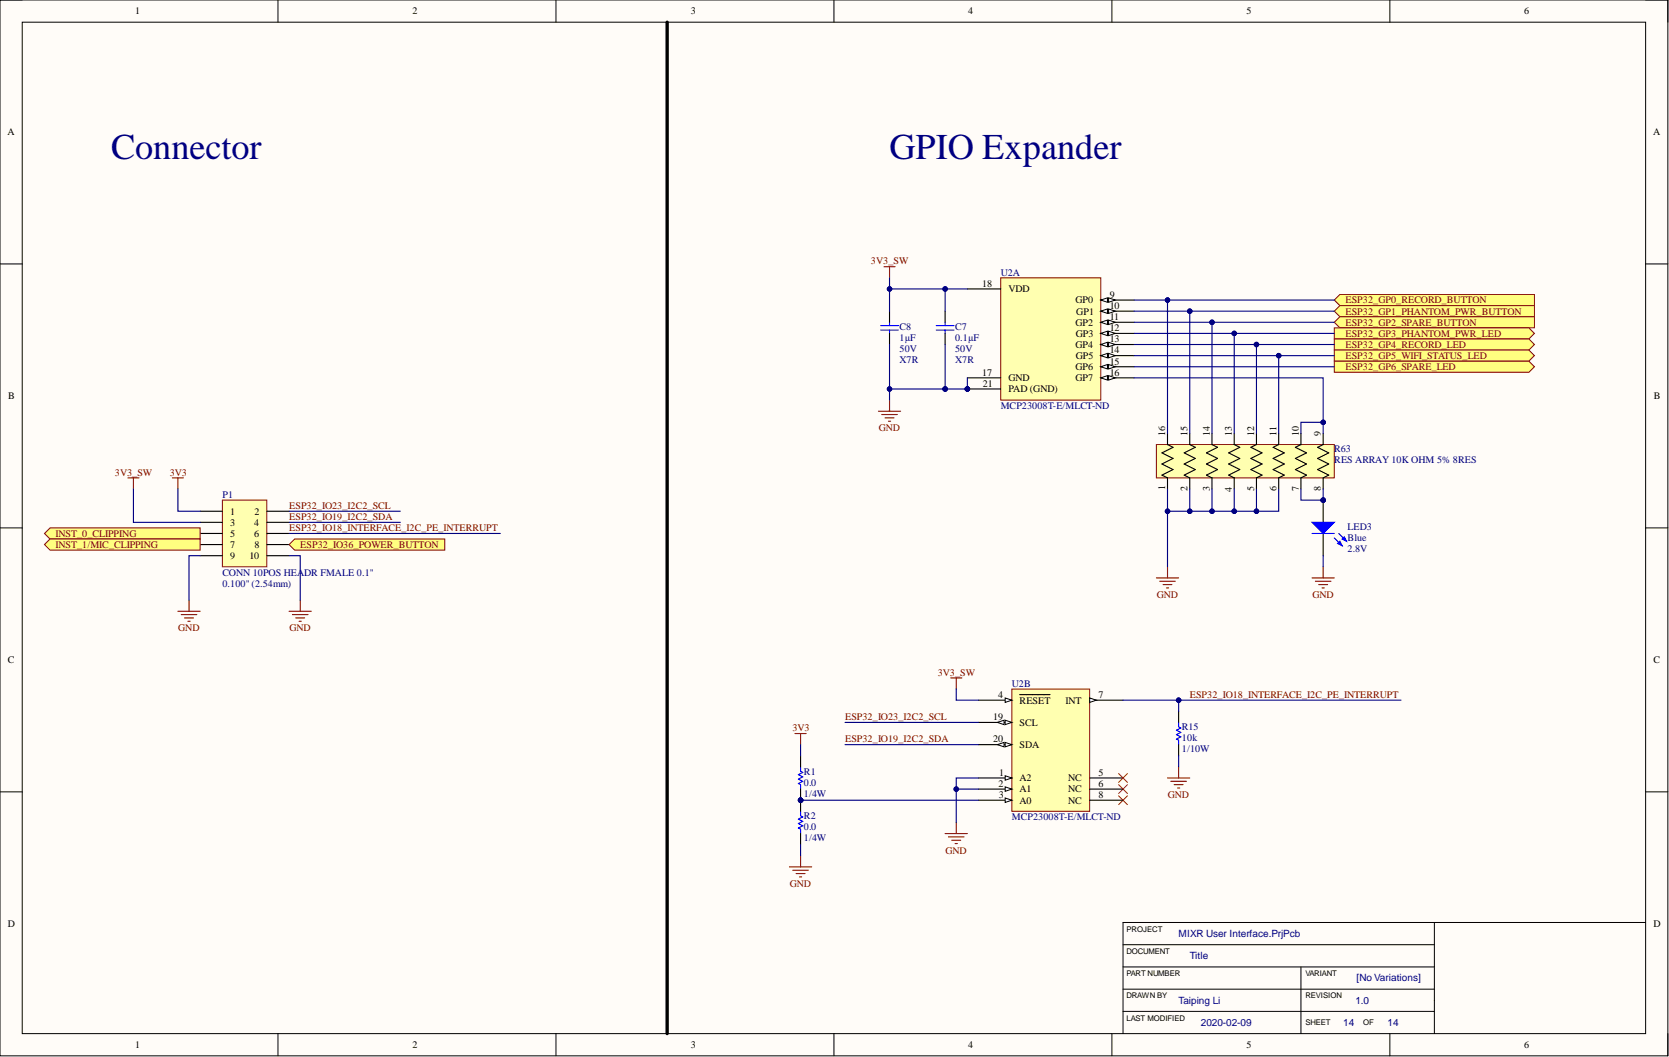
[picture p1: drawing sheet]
<svg xmlns="http://www.w3.org/2000/svg" width="381mm" height="241mm" viewBox="0 0 381 241" stroke-linecap="round" stroke-linejoin="round" font-family="sans-serif">
<defs><g id="words">
<g font-size="8.3" fill="#000080">
<text x="25.4" y="36.3">Connector</text>
<text x="203.1" y="36.3">GPIO Expander</text>
</g>
<g font-size="2.3">
<text x="30.9" y="3.3">1</text>
<text x="94.2" y="3.3">2</text>
<text x="157.7" y="3.3">3</text>
<text x="221" y="3.3">4</text>
<text x="284.5" y="3.3">5</text>
<text x="347.9" y="3.3">6</text>
<text x="1.7" y="30.9">A</text>
<text x="377.4" y="30.9">A</text>
<text x="224.2" y="65.5">18</text>
<text x="230.2" y="66.7">VDD</text>
<text x="245.5" y="69.3">GP0</text>
<text x="245.7" y="71.8">GP1</text>
<text x="253.3" y="70.5">10</text>
<text x="253.3" y="68">9</text>
<text x="245.5" y="74.3">GP2</text>
<text x="245.6" y="76.9">GP3</text>
<text x="253.3" y="75.6">12</text>
<text x="253.3" y="73.1">11</text>
<text x="245.5" y="79.4">GP4</text>
<text x="245.6" y="81.9">GP5</text>
<text x="253.3" y="83.2">15</text>
<text x="253.3" y="80.7">14</text>
<text x="253.3" y="78.1">13</text>
<text x="224.2" y="85.8">17</text>
<text x="224.4" y="88.3">21</text>
<text x="230.2" y="87">GND</text>
<text x="230.2" y="89.6">PAD (GND)</text>
<text x="245.5" y="87">GP7</text>
<text x="245.5" y="84.5">GP6</text>
<text x="253.3" y="85.8">16</text>
<text x="1.9" y="91.2">B</text>
<text x="377.5" y="91.2">B</text>
<text x="266" y="99.5" transform="rotate(-90 266 99.5)">16</text>
<text x="271.1" y="99.5" transform="rotate(-90 271.1 99.5)">15</text>
<text x="276.2" y="99.5" transform="rotate(-90 276.2 99.5)">14</text>
<text x="281.2" y="99.5" transform="rotate(-90 281.2 99.5)">13</text>
<text x="286.3" y="99.5" transform="rotate(-90 286.3 99.5)">12</text>
<text x="291.4" y="99.5" transform="rotate(-90 291.4 99.5)">11</text>
<text x="296.5" y="99.5" transform="rotate(-90 296.5 99.5)">10</text>
<text x="301.5" y="99.5" transform="rotate(-90 301.5 99.5)">9</text>
<text x="266" y="112" transform="rotate(-90 266 112)">1</text>
<text x="271.1" y="112.1" transform="rotate(-90 271.1 112.1)">2</text>
<text x="276.2" y="112.1" transform="rotate(-90 276.2 112.1)">3</text>
<text x="281.2" y="112.2" transform="rotate(-90 281.2 112.2)">4</text>
<text x="286.3" y="112.1" transform="rotate(-90 286.3 112.1)">5</text>
<text x="291.4" y="112.1" transform="rotate(-90 291.4 112.1)">6</text>
<text x="296.5" y="112.1" transform="rotate(-90 296.5 112.1)">7</text>
<text x="301.5" y="112.1" transform="rotate(-90 301.5 112.1)">8</text>
<text x="52.5" y="117.5">1</text>
<text x="58.1" y="117.5">2</text>
<text x="52.5" y="120">3</text>
<text x="52.5" y="122.5">5</text>
<text x="52.5" y="125.1">7</text>
<text x="58" y="122.5">6</text>
<text x="58" y="120">4</text>
<text x="58.1" y="125.1">8</text>
<text x="52.5" y="127.6">9</text>
<text x="56.9" y="127.6">10</text>
<text x="1.8" y="151.4">C</text>
<text x="377.4" y="151.4">C</text>
<text x="227.9" y="159.3">4</text>
<text x="232.8" y="160.6">RESET</text>
<text x="243.3" y="160.6">INT</text>
<text x="250.8" y="159.3">7</text>
<text x="226.8" y="164.4">19</text>
<text x="232.8" y="165.7">SCL</text>
<text x="226.8" y="169.5">20</text>
<text x="232.8" y="170.8">SDA</text>
<text x="227.9" y="179.6">2</text>
<text x="228.1" y="177.1">1</text>
<text x="232.8" y="178.4">A2</text>
<text x="243.8" y="178.4">NC</text>
<text x="250.8" y="177.1">5</text>
<text x="250.8" y="179.6">6</text>
<text x="228" y="182.2">3</text>
<text x="232.8" y="183.4">A0</text>
<text x="232.8" y="180.9">A1</text>
<text x="243.8" y="183.4">NC</text>
<text x="243.8" y="180.9">NC</text>
<text x="250.8" y="182.2">8</text>
<text x="1.8" y="211.7">D</text>
<text x="377.4" y="211.7">D</text>
<text x="30.9" y="239.3">1</text>
<text x="94.2" y="239.3">2</text>
<text x="157.7" y="239.3">3</text>
<text x="221" y="239.3">4</text>
<text x="284.5" y="239.3">5</text>
<text x="347.9" y="239.3">6</text>
</g>
<g font-size="2.3" fill="#800000">
<text x="198.8" y="60.4">3V3_SW</text>
<text x="307.1" y="69.3">ESP32_GP0_RECORD_BUTTON</text>
<text x="307.1" y="71.8">ESP32_GP1_PHANTOM_PWR_BUTTON</text>
<text x="307.1" y="74.3">ESP32_GP2_SPARE_BUTTON</text>
<text x="307.1" y="76.9">ESP32_GP3_PHANTOM_PWR_LED</text>
<text x="307.1" y="79.4">ESP32_GP4_RECORD_LED</text>
<text x="307.1" y="81.9">ESP32_GP5_WIFI_STATUS_LED</text>
<text x="307.1" y="84.5">ESP32_GP6_SPARE_LED</text>
<text x="200.6" y="98.4">GND</text>
<text x="26.2" y="108.6">3V3_SW</text>
<text x="38.8" y="108.6">3V3</text>
<text x="66" y="116.2">ESP32_IO23_I2C2_SCL</text>
<text x="66" y="118.7">ESP32_IO19_I2C2_SDA</text>
<text x="12.7" y="122.5">INST_0_CLIPPING</text>
<text x="12.7" y="125.1">INST_1/MIC_CLIPPING</text>
<text x="66" y="121.3">ESP32_IO18_INTERFACE_I2C_PE_INTERRUPT</text>
<text x="68.5" y="125.1">ESP32_IO36_POWER_BUTTON</text>
<text x="264.1" y="136.5">GND</text>
<text x="299.6" y="136.5">GND</text>
<text x="40.7" y="144.1">GND</text>
<text x="66.1" y="144.1">GND</text>
<text x="214.1" y="154.3">3V3_SW</text>
<text x="271.6" y="159.3">ESP32_IO18_INTERFACE_I2C_PE_INTERRUPT</text>
<text x="180.9" y="166.9">3V3</text>
<text x="192.9" y="164.4">ESP32_IO23_I2C2_SCL</text>
<text x="192.9" y="169.5">ESP32_IO19_I2C2_SDA</text>
<text x="266.6" y="182.2">GND</text>
<text x="215.8" y="194.9">GND</text>
<text x="180.3" y="202.5">GND</text>
</g>
<g font-size="2.3" fill="#000080">
<text x="228.4" y="62.9">U2A</text>
<text x="205.3" y="77.9">1µF</text>
<text x="205.3" y="75.4">C8</text>
<text x="218" y="77.9">0.1µF</text>
<text x="218" y="75.4">C7</text>
<text x="205.3" y="80.4">50V</text>
<text x="205.3" y="83">X7R</text>
<text x="218" y="80.4">50V</text>
<text x="218" y="83">X7R</text>
<text x="228.4" y="93.4">MCP23008T-E/MLCT-ND</text>
<text x="304.6" y="103.3">R63</text>
<text x="304.6" y="105.8">RES ARRAY 10K OHM 5% 8RES</text>
<text x="50.8" y="113.7">P1</text>
<text x="307.6" y="123.6">Blue</text>
<text x="307.6" y="121">LED3</text>
<text x="50.8" y="131.4">CONN 10POS HEADR FMALE 0.1&quot;</text>
<text x="307.6" y="126.1">2.8V</text>
<text x="50.8" y="134">0.100&quot; (2.54mm)</text>
<text x="231" y="156.8">U2B</text>
<text x="269.8" y="166.7">R15</text>
<text x="269.8" y="169.2">10k</text>
<text x="269.8" y="171.8">1/10W</text>
<text x="183.5" y="179.4">0.0</text>
<text x="183.5" y="176.8">R1</text>
<text x="183.5" y="181.9">1/4W</text>
<text x="183.5" y="189.5">0.0</text>
<text x="183.5" y="187">R2</text>
<text x="231" y="187.2">MCP23008T-E/MLCT-ND</text>
<text x="183.5" y="192.1">1/4W</text>
<text x="269.1" y="213.9">MIXR User Interface.PrjPcb</text>
<text x="271.6" y="219">Title</text>
<text x="309.7" y="224">[No Variations]</text>
<text x="269.1" y="229.1">Taiping Li</text>
<text x="309.4" y="229.1">1.0</text>
<text x="274.1" y="234.2">2020-02-09</text>
<text x="306.6" y="234.2">14</text>
<text x="316.8" y="234.2">14</text>
</g>
<g font-size="1.8">
<text x="257.1" y="212.7">PROJECT</text>
<text x="257.1" y="217.8">DOCUMENT</text>
<text x="257.1" y="227.9">DRAWN BY</text>
<text x="257.1" y="222.9">PART NUMBER</text>
<text x="298" y="227.9">REVISION</text>
<text x="298" y="222.9">VARIANT</text>
<text x="257.1" y="233">LAST MODIFIED</text>
<text x="298" y="234">SHEET</text>
<text x="311.2" y="234">OF</text>
</g>
</g></defs>
<path d="M0 0h380.7v241h-380.7z" fill-rule="evenodd" fill="#fffcf8"/>
<path d="M0 0h380.7v241h-380.7z" fill="none" stroke="#000" stroke-width=".23"/>
<path d="M5.1 5.1h370.6v230.9h-370.6z" fill-rule="evenodd" fill="#fffcf8"/>
<g fill="none" stroke="#000" stroke-width=".23">
<path d="M0 0h5.1M63.5 0v5.1M126.9 0v5.1M190.4 0v5.1M253.8 0v5.1M317.3 0v5.1M375.7 0h5v5.1M5.1 5.1h370.6v230.9h-370.6zM0 60.3h5.1M375.7 60.3h5M0 120.5h5.1M375.7 120.5h5"/>
<path d="M0 180.8h5.1M375.7 180.8h5M256.4 215.7h71M327.4 210.6v25.4M375.7 210.6h-119.3v25.4M63.5 236v5M126.9 236v5M190.4 236v5M253.8 236v5M256.4 230.9h71M256.4 220.7h71M256.4 225.8h71"/>
<path d="M297 220.7v15.3M317.3 236v5M380.7 236v5"/>
</g>
<path d="M304.6 68.5l1.3-1.3h44.4v2.6h-44.4z" fill-rule="evenodd" fill="#ffff80"/>
<path d="M304.6 68.5l1.3-1.3h44.4v2.6h-44.4z" fill="none" stroke="#800000" stroke-width=".23"/>
<path d="M304.6 71l1.3-1.2h44.4v2.5h-44.4z" fill-rule="evenodd" fill="#ffff80"/>
<path d="M304.6 71l1.3-1.2h44.4v2.5h-44.4z" fill="none" stroke="#800000" stroke-width=".23"/>
<path d="M304.6 73.6l1.3-1.3h44.4v2.5h-44.4z" fill-rule="evenodd" fill="#ffff80"/>
<path d="M304.6 73.6l1.3-1.3h44.4v2.5h-44.4z" fill="none" stroke="#800000" stroke-width=".23"/>
<path d="M201.8 60.9h2.5M203.1 60.9v2.5" fill="none" stroke="#800000" stroke-width=".25"/>
<path d="M255.4 176.6l2 2M255.4 179.1l2 2.1M257.4 176.6l-2 2M257.4 179.1l-2 2.1M255.4 181.7l2 2M257.4 181.7l-2 2" fill="none" stroke="#f00" stroke-width=".23"/>
<circle cx="220.8" cy="88.8" r=".51" fill="#000080"/>
<circle cx="220.8" cy="88.8" r=".51" fill="none" stroke="#000080" stroke-width=".23"/>
<path d="M228.4 63.4h22.9v27.9h-22.9z" fill-rule="evenodd" fill="#ffffb0"/>
<path d="M228.4 63.4h22.9v27.9h-22.9z" fill="none" stroke="#800000" stroke-width=".23"/>
<path d="M220.8 66h7.6M251.3 86.3h7.6" fill="none" stroke="#000" stroke-width=".25"/>
<path d="M251.3 86.3l1.5-.5v1z" fill="#f8fcff"/>
<path d="M251.3 86.3l1.5-.5v1z" fill="none" stroke="#000" stroke-width=".23"/>
<path d="M253.1 85.8l1.5 .5-1.5 .5z" fill="#f8fcff"/>
<path d="M253.1 85.8l1.5 .5-1.5 .5z" fill="none" stroke="#000" stroke-width=".23"/>
<path d="M251.3 83.7h7.6" fill="none" stroke="#000" stroke-width=".25"/>
<path d="M251.3 83.7l1.5-.5v1z" fill="#f8fcff"/>
<path d="M251.3 83.7l1.5-.5v1z" fill="none" stroke="#000" stroke-width=".23"/>
<path d="M253.1 83.2l1.5 .5-1.5 .5z" fill="#f8fcff"/>
<path d="M253.1 83.2l1.5 .5-1.5 .5z" fill="none" stroke="#000" stroke-width=".23"/>
<path d="M251.3 81.2h7.6" fill="none" stroke="#000" stroke-width=".25"/>
<path d="M251.3 81.2l1.5-.5v1z" fill="#f8fcff"/>
<path d="M251.3 81.2l1.5-.5v1z" fill="none" stroke="#000" stroke-width=".23"/>
<path d="M253.1 80.7l1.5 .5-1.5 .5z" fill="#f8fcff"/>
<path d="M253.1 80.7l1.5 .5-1.5 .5z" fill="none" stroke="#000" stroke-width=".23"/>
<path d="M251.3 78.6h7.6" fill="none" stroke="#000" stroke-width=".25"/>
<path d="M251.3 78.6l1.5-.5v1.1z" fill="#f8fcff"/>
<path d="M251.3 78.6l1.5-.5v1.1z" fill="none" stroke="#000" stroke-width=".23"/>
<path d="M253.1 78.1l1.5 .5-1.5 .6z" fill="#f8fcff"/>
<path d="M253.1 78.1l1.5 .5-1.5 .6z" fill="none" stroke="#000" stroke-width=".23"/>
<path d="M251.3 76.1h7.6" fill="none" stroke="#000" stroke-width=".25"/>
<path d="M251.3 76.1l1.5-.5v1z" fill="#f8fcff"/>
<path d="M251.3 76.1l1.5-.5v1z" fill="none" stroke="#000" stroke-width=".23"/>
<path d="M253.1 75.6l1.5 .5-1.5 .5z" fill="#f8fcff"/>
<path d="M253.1 75.6l1.5 .5-1.5 .5z" fill="none" stroke="#000" stroke-width=".23"/>
<path d="M251.3 73.6h7.6" fill="none" stroke="#000" stroke-width=".25"/>
<path d="M251.3 73.6l1.5-.5v1z" fill="#f8fcff"/>
<path d="M251.3 73.6l1.5-.5v1z" fill="none" stroke="#000" stroke-width=".23"/>
<path d="M253.1 73.1l1.5 .5-1.5 .5z" fill="#f8fcff"/>
<path d="M253.1 73.1l1.5 .5-1.5 .5z" fill="none" stroke="#000" stroke-width=".23"/>
<path d="M251.3 71h7.6" fill="none" stroke="#000" stroke-width=".25"/>
<path d="M251.3 71l1.5-.5v1z" fill="#f8fcff"/>
<path d="M251.3 71l1.5-.5v1z" fill="none" stroke="#000" stroke-width=".23"/>
<path d="M253.1 70.5l1.5 .5-1.5 .5z" fill="#f8fcff"/>
<path d="M253.1 70.5l1.5 .5-1.5 .5z" fill="none" stroke="#000" stroke-width=".23"/>
<path d="M251.3 68.5h7.6" fill="none" stroke="#000" stroke-width=".25"/>
<path d="M251.3 68.5l1.5-.5v1z" fill="#f8fcff"/>
<path d="M251.3 68.5l1.5-.5v1z" fill="none" stroke="#000" stroke-width=".23"/>
<path d="M253.1 68l1.5 .5-1.5 .5z" fill="#f8fcff"/>
<path d="M253.1 68l1.5 .5-1.5 .5z" fill="none" stroke="#000" stroke-width=".23"/>
<path d="M220.8 86.3h7.6M220.8 88.8h7.6" fill="none" stroke="#000" stroke-width=".25"/>
<circle cx="220.8" cy="88.8" r=".51" fill="#000080"/>
<circle cx="220.8" cy="88.8" r=".51" fill="none" stroke="#000080" stroke-width=".23"/>
<path d="M231 157.3h17.8v27.9h-17.8z" fill-rule="evenodd" fill="#ffffb0"/>
<path d="M231 157.3h17.8v27.9h-17.8z" fill="none" stroke="#800000" stroke-width=".23"/>
<path d="M248.8 159.8h7.6" fill="none" stroke="#000" stroke-width=".25"/>
<path d="M248.8 159.3l1.5 .5-1.5 .6z" fill="#f8fcff"/>
<path d="M248.8 159.3l1.5 .5-1.5 .6z" fill="none" stroke="#000" stroke-width=".23"/>
<path d="M223.4 182.7h7.6" fill="none" stroke="#000" stroke-width=".25"/>
<path d="M229.5 182.2l1.5 .5-1.5 .5z" fill="#f8fcff"/>
<path d="M229.5 182.2l1.5 .5-1.5 .5z" fill="none" stroke="#000" stroke-width=".23"/>
<path d="M223.4 180.1h7.6" fill="none" stroke="#000" stroke-width=".25"/>
<path d="M229.5 179.6l1.5 .5-1.5 .5z" fill="#f8fcff"/>
<path d="M229.5 179.6l1.5 .5-1.5 .5z" fill="none" stroke="#000" stroke-width=".23"/>
<path d="M223.4 159.8h7.6" fill="none" stroke="#000" stroke-width=".25"/>
<path d="M229.5 159.3l1.5 .5-1.5 .6z" fill="#f8fcff"/>
<path d="M229.5 159.3l1.5 .5-1.5 .6z" fill="none" stroke="#000" stroke-width=".23"/>
<path d="M232.8 158.6h6.9M223.4 164.9h7.6M248.8 177.6h7.6" fill="none" stroke="#000" stroke-width=".25"/>
<path d="M229.5 164.4l1.5 .5-1.5 .5z" fill="#f8fcff"/>
<path d="M229.5 164.4l1.5 .5-1.5 .5z" fill="none" stroke="#000" stroke-width=".23"/>
<path d="M227.7 164.9l1.5-.5v1z" fill="#f8fcff"/>
<path d="M227.7 164.9l1.5-.5v1z" fill="none" stroke="#000" stroke-width=".23"/>
<path d="M223.4 170h7.6" fill="none" stroke="#000" stroke-width=".25"/>
<path d="M229.5 169.5l1.5 .5-1.5 .5z" fill="#f8fcff"/>
<path d="M229.5 169.5l1.5 .5-1.5 .5z" fill="none" stroke="#000" stroke-width=".23"/>
<path d="M227.7 170l1.5-.5v1z" fill="#f8fcff"/>
<path d="M227.7 170l1.5-.5v1z" fill="none" stroke="#000" stroke-width=".23"/>
<path d="M223.4 177.6h7.6" fill="none" stroke="#000" stroke-width=".25"/>
<path d="M229.5 177.1l1.5 .5-1.5 .5z" fill="#f8fcff"/>
<path d="M229.5 177.1l1.5 .5-1.5 .5z" fill="none" stroke="#000" stroke-width=".23"/>
<path d="M203.1 71v2.6M203.1 76.1v2.5M248.8 182.7h7.6M248.8 180.1h7.6" fill="none" stroke="#000" stroke-width=".25"/>
<path d="M201 75.4h4.1M201 74.3h4.1M203.1 73.6v.7M203.1 75.4v.7" fill="none" stroke="#00f" stroke-width=".25"/>
<path d="M200.5 93.9h5.1M201.3 94.6h3.5M202 95.4h2.1M202.8 96.2h.5M203.1 91.3v2.6" fill="none" stroke="#800000" stroke-width=".25"/>
<path d="M304.6 74.8h44.4l1.3 1.3-1.3 1.3h-44.4z" fill-rule="evenodd" fill="#ffff80"/>
<path d="M304.6 74.8h44.4l1.3 1.3-1.3 1.3h-44.4z" fill="none" stroke="#800000" stroke-width=".23"/>
<path d="M304.6 77.4h44.4l1.3 1.2-1.3 1.3h-44.4z" fill-rule="evenodd" fill="#ffff80"/>
<path d="M304.6 77.4h44.4l1.3 1.2-1.3 1.3h-44.4z" fill="none" stroke="#800000" stroke-width=".23"/>
<path d="M304.6 79.9h44.4l1.3 1.3-1.3 1.3h-44.4z" fill-rule="evenodd" fill="#ffff80"/>
<path d="M304.6 79.9h44.4l1.3 1.3-1.3 1.3h-44.4z" fill="none" stroke="#800000" stroke-width=".23"/>
<path d="M304.6 82.5h44.4l1.3 1.2-1.3 1.3h-44.4z" fill-rule="evenodd" fill="#ffff80"/>
<path d="M304.6 82.5h44.4l1.3 1.2-1.3 1.3h-44.4z" fill="none" stroke="#800000" stroke-width=".23"/>
<path d="M264 101.5h40.6v7.6h-40.6z" fill-rule="evenodd" fill="#ffffb0"/>
<path d="M264 101.5h40.6v7.6h-40.6z" fill="none" stroke="#800000" stroke-width=".23"/>
<path d="M266.5 98.9v2.6l1.3 .6-2.6 1.3 2.6 1.3-2.6 1.2 2.6 1.3-2.6 1.3 1.3 .6v2.5M271.6 98.9v2.6l1.3 .6-2.6 1.3 2.6 1.3-2.6 1.2 2.6 1.3-2.6 1.3 1.3 .6v2.5M276.7 98.9v2.6l1.2 .6-2.5 1.3 2.5 1.3-2.5 1.2 2.5 1.3-2.5 1.3 1.3 .6v2.5M281.7 98.9v2.6l1.3 .6-2.5 1.3 2.5 1.3-2.5 1.2 2.5 1.3-2.5 1.3 1.2 .6v2.5M286.8 98.9v2.6l-1.2 .6 2.5 1.3-2.5 1.3 2.5 1.2-2.5 1.3 2.5 1.3-1.3 .6v2.5M291.9 98.9v2.6l-1.3 .6 2.6 1.3-2.6 1.3 2.6 1.2-2.6 1.3 2.6 1.3-1.3 .6v2.5M297 98.9v2.6l-1.3 .6 2.5 1.3-2.5 1.3 2.5 1.2-2.5 1.3 2.5 1.3-1.2 .6v2.5M302.1 98.9v2.6l-1.3 .6 2.5 1.3-2.5 1.3 2.5 1.2-2.5 1.3 2.5 1.3-1.2 .6v2.5" fill="none" stroke="#000" stroke-width=".25"/>
<circle cx="302.1" cy="114.2" r=".51" fill="#000080"/>
<circle cx="302.1" cy="114.2" r=".51" fill="none" stroke="#000080" stroke-width=".23"/>
<path d="M302.1 114.2v5" fill="none" stroke="#000" stroke-width=".25"/>
<circle cx="302.1" cy="114.2" r=".51" fill="#000080"/>
<circle cx="302.1" cy="114.2" r=".51" fill="none" stroke="#000080" stroke-width=".23"/>
<path d="M302.1 121.8v5.1" fill="none" stroke="#000" stroke-width=".25"/>
<path d="M299.5 119.2h5.1l-2.5 2.6z" fill="#00f"/>
<path d="M299.5 119.2h5.1l-2.5 2.6zM304.6 122.8l1.8 1.8M305.6 121.8l1.8 1.8" fill="none" stroke="#00f" stroke-width=".25"/>
<path d="M305.4 124.1l.5-.5 .5 1z" fill="#00f"/>
<path d="M305.4 124.1l.5-.5 .5 1z" fill="none" stroke="#00f" stroke-width=".25"/>
<path d="M306.4 123.1l.5-.6 .5 1.1z" fill="#00f"/>
<path d="M299.5 121.8h5.1M306.4 123.1l.5-.6 .5 1.1z" fill="none" stroke="#00f" stroke-width=".25"/>
<g fill="none" stroke="#800000" stroke-width=".25">
<path d="M264 131.9h5.1M264.7 132.7h3.6M265.5 133.5h2M266.3 134.2h.5M266.5 129.4v2.5M299.5 131.9h5.1M300.3 132.7h3.5M301 133.5h2.1M301.8 134.2h.5M302.1 129.4v2.5M217 154.8h2.6M218.3 154.8v2.5"/>
<path d="M266.5 177.6h5.1M267.3 178.4h3.5M268 179.1h2.1M268.8 179.9h.5M269.1 175.1v2.5M215.8 190.3h5M216.5 191.1h3.6M217.3 191.8h2M218 192.6h.5M218.3 187.8v2.5"/>
</g>
<path d="M50.8 114.2h10.1v15.2h-10.1z" fill-rule="evenodd" fill="#ffffb0"/>
<path d="M50.8 114.2h10.1v15.2h-10.1z" fill="none" stroke="#800000" stroke-width=".23"/>
<path d="M45.7 119.2h5.1M45.7 116.7h5.1M60.9 119.2h5.1M60.9 116.7h5.1M45.7 126.9h5.1M45.7 124.3h5.1M45.7 121.8h5.1M60.9 126.9h5.1M60.9 124.3h5.1M60.9 121.8h5.1" fill="none" stroke="#000" stroke-width=".25"/>
<g fill="none" stroke="#800000" stroke-width=".25">
<path d="M29.2 109.1h2.5M30.5 109.1v2.5M39.3 109.1h2.6M40.6 109.1v2.5M40.6 139.5h5.1M43.2 137v2.5M66 139.5h5.1M68.5 137v2.5M41.4 140.3h3.5M42.1 141.1h2.1M42.9 141.8h.5M66.8 140.3h3.5"/>
<path d="M67.5 141.1h2M68.3 141.8h.5"/>
</g>
<path d="M66 124.3l1.3-1.2h34.2v2.5h-34.2z" fill-rule="evenodd" fill="#ffff80"/>
<path d="M66 124.3l1.3-1.2h34.2v2.5h-34.2z" fill="none" stroke="#800000" stroke-width=".23"/>
<path d="M10.2 121.8l1.2-1.3h34.3v2.6h-34.3z" fill-rule="evenodd" fill="#ffff80"/>
<path d="M10.2 121.8l1.2-1.3h34.3v2.6h-34.3z" fill="none" stroke="#800000" stroke-width=".23"/>
<path d="M10.2 124.3l1.2-1.2h34.3v2.5h-34.3z" fill-rule="evenodd" fill="#ffff80"/>
<path d="M10.2 124.3l1.2-1.2h34.3v2.5h-34.3z" fill="none" stroke="#800000" stroke-width=".23"/>
<path d="M152.3 5.1v230.9" fill="none" stroke="#000" stroke-width=".76"/>
<path d="M213.7 75.4h4.1M213.7 74.3h4.1M215.8 73.6v.7M215.8 75.4v.7M269.1 164.9v1l.5 .3-1.1 .5 1.1 .5-1.1 .5 1.1 .5-1.1 .5 .6 .3v1" fill="none" stroke="#00f" stroke-width=".25"/>
<path d="M215.8 71v2.6M215.8 76.1v2.5M269.1 162.4v2.5M269.1 170v2.5" fill="none" stroke="#000" stroke-width=".25"/>
<circle cx="182.8" cy="182.7" r=".51" fill="#000080"/>
<circle cx="182.8" cy="182.7" r=".51" fill="none" stroke="#000080" stroke-width=".23"/>
<path d="M182.8 175.1v1l.5 .2-1.1 .5 1.1 .6-1.1 .5 1.1 .5-1.1 .5 .6 .2v1" fill="none" stroke="#00f" stroke-width=".25"/>
<path d="M182.8 172.5v2.6M182.8 180.1v2.6" fill="none" stroke="#000" stroke-width=".25"/>
<circle cx="182.8" cy="182.7" r=".51" fill="#000080"/>
<circle cx="182.8" cy="182.7" r=".51" fill="none" stroke="#000080" stroke-width=".23"/>
<path d="M203.1 78.6v10.2h12.7M302.1 126.9v2.5" fill="none" stroke="#000080" stroke-width=".25"/>
<circle cx="203.1" cy="88.8" r=".51" fill="#000080"/>
<circle cx="203.1" cy="88.8" r=".51" fill="none" stroke="#000080" stroke-width=".23"/>
<circle cx="215.8" cy="88.8" r=".51" fill="#000080"/>
<circle cx="215.8" cy="88.8" r=".51" fill="none" stroke="#000080" stroke-width=".23"/>
<path d="M203.1 63.4v2.6h17.7" fill="none" stroke="#000080" stroke-width=".25"/>
<circle cx="203.1" cy="66" r=".51" fill="#000080"/>
<circle cx="203.1" cy="66" r=".51" fill="none" stroke="#000080" stroke-width=".23"/>
<circle cx="215.8" cy="66" r=".51" fill="#000080"/>
<circle cx="215.8" cy="66" r=".51" fill="none" stroke="#000080" stroke-width=".23"/>
<path d="M215.8 88.8h5" fill="none" stroke="#000080" stroke-width=".25"/>
<circle cx="215.8" cy="88.8" r=".51" fill="#000080"/>
<circle cx="215.8" cy="88.8" r=".51" fill="none" stroke="#000080" stroke-width=".23"/>
<circle cx="220.8" cy="88.8" r=".51" fill="#000080"/>
<circle cx="220.8" cy="88.8" r=".51" fill="none" stroke="#000080" stroke-width=".23"/>
<path d="M218.3 180.1h5.1" fill="none" stroke="#000080" stroke-width=".25"/>
<circle cx="218.3" cy="180.1" r=".51" fill="#000080"/>
<circle cx="218.3" cy="180.1" r=".51" fill="none" stroke="#000080" stroke-width=".23"/>
<path d="M223.4 177.6h-5.1v10.2" fill="none" stroke="#000080" stroke-width=".25"/>
<circle cx="218.3" cy="180.1" r=".51" fill="#000080"/>
<circle cx="218.3" cy="180.1" r=".51" fill="none" stroke="#000080" stroke-width=".23"/>
<path d="M218.3 157.3v2.5h5.1M256.4 159.8h12.7v2.6M192.9 170h30.5M192.9 164.9h30.5" fill="none" stroke="#000080" stroke-width=".25"/>
<circle cx="269.1" cy="159.8" r=".51" fill="#000080"/>
<circle cx="269.1" cy="159.8" r=".51" fill="none" stroke="#000080" stroke-width=".23"/>
<path d="M258.9 86.3h43.2v12.6" fill="none" stroke="#000080" stroke-width=".25"/>
<circle cx="302.1" cy="96.4" r=".51" fill="#000080"/>
<circle cx="302.1" cy="96.4" r=".51" fill="none" stroke="#000080" stroke-width=".23"/>
<path d="M258.9 81.2h45.7M258.9 83.7h45.7" fill="none" stroke="#000080" stroke-width=".25"/>
<circle cx="291.9" cy="81.2" r=".51" fill="#000080"/>
<circle cx="291.9" cy="81.2" r=".51" fill="none" stroke="#000080" stroke-width=".23"/>
<path d="M258.9 78.6h45.7" fill="none" stroke="#000080" stroke-width=".25"/>
<circle cx="286.8" cy="78.6" r=".51" fill="#000080"/>
<circle cx="286.8" cy="78.6" r=".51" fill="none" stroke="#000080" stroke-width=".23"/>
<path d="M258.9 76.1h45.7" fill="none" stroke="#000080" stroke-width=".25"/>
<circle cx="281.7" cy="76.1" r=".51" fill="#000080"/>
<circle cx="281.7" cy="76.1" r=".51" fill="none" stroke="#000080" stroke-width=".23"/>
<path d="M258.9 73.6h45.7" fill="none" stroke="#000080" stroke-width=".25"/>
<circle cx="276.7" cy="73.6" r=".51" fill="#000080"/>
<circle cx="276.7" cy="73.6" r=".51" fill="none" stroke="#000080" stroke-width=".23"/>
<path d="M258.9 71h45.7" fill="none" stroke="#000080" stroke-width=".25"/>
<circle cx="271.6" cy="71" r=".51" fill="#000080"/>
<circle cx="271.6" cy="71" r=".51" fill="none" stroke="#000080" stroke-width=".23"/>
<path d="M258.9 68.5h45.7" fill="none" stroke="#000080" stroke-width=".25"/>
<circle cx="266.5" cy="68.5" r=".51" fill="#000080"/>
<circle cx="266.5" cy="68.5" r=".51" fill="none" stroke="#000080" stroke-width=".23"/>
<path d="M266.5 111.6v5.1h25.4v-5.1" fill="none" stroke="#000080" stroke-width=".25"/>
<circle cx="266.5" cy="116.7" r=".51" fill="#000080"/>
<circle cx="266.5" cy="116.7" r=".51" fill="none" stroke="#000080" stroke-width=".23"/>
<circle cx="271.6" cy="116.7" r=".51" fill="#000080"/>
<circle cx="271.6" cy="116.7" r=".51" fill="none" stroke="#000080" stroke-width=".23"/>
<circle cx="276.7" cy="116.7" r=".51" fill="#000080"/>
<circle cx="276.7" cy="116.7" r=".51" fill="none" stroke="#000080" stroke-width=".23"/>
<circle cx="281.7" cy="116.7" r=".51" fill="#000080"/>
<circle cx="281.7" cy="116.7" r=".51" fill="none" stroke="#000080" stroke-width=".23"/>
<circle cx="286.8" cy="116.7" r=".51" fill="#000080"/>
<circle cx="286.8" cy="116.7" r=".51" fill="none" stroke="#000080" stroke-width=".23"/>
<path d="M269.1 159.8h50.7" fill="none" stroke="#000080" stroke-width=".25"/>
<circle cx="269.1" cy="159.8" r=".51" fill="#000080"/>
<circle cx="269.1" cy="159.8" r=".51" fill="none" stroke="#000080" stroke-width=".23"/>
<path d="M297 111.6v2.6h5.1v-2.6" fill="none" stroke="#000080" stroke-width=".25"/>
<circle cx="302.1" cy="114.2" r=".51" fill="#000080"/>
<circle cx="302.1" cy="114.2" r=".51" fill="none" stroke="#000080" stroke-width=".23"/>
<path d="M302.1 96.4h-5.1v2.5" fill="none" stroke="#000080" stroke-width=".25"/>
<circle cx="302.1" cy="96.4" r=".51" fill="#000080"/>
<circle cx="302.1" cy="96.4" r=".51" fill="none" stroke="#000080" stroke-width=".23"/>
<path d="M203.1 88.8v2.5" fill="none" stroke="#000080" stroke-width=".25"/>
<circle cx="203.1" cy="88.8" r=".51" fill="#000080"/>
<circle cx="203.1" cy="88.8" r=".51" fill="none" stroke="#000080" stroke-width=".23"/>
<path d="M203.1 66v5" fill="none" stroke="#000080" stroke-width=".25"/>
<circle cx="203.1" cy="66" r=".51" fill="#000080"/>
<circle cx="203.1" cy="66" r=".51" fill="none" stroke="#000080" stroke-width=".23"/>
<path d="M215.8 78.6v10.2" fill="none" stroke="#000080" stroke-width=".25"/>
<circle cx="215.8" cy="88.8" r=".51" fill="#000080"/>
<circle cx="215.8" cy="88.8" r=".51" fill="none" stroke="#000080" stroke-width=".23"/>
<path d="M215.8 66v5" fill="none" stroke="#000080" stroke-width=".25"/>
<circle cx="215.8" cy="66" r=".51" fill="#000080"/>
<circle cx="215.8" cy="66" r=".51" fill="none" stroke="#000080" stroke-width=".23"/>
<path d="M220.8 86.3v2.5" fill="none" stroke="#000080" stroke-width=".25"/>
<circle cx="220.8" cy="88.8" r=".51" fill="#000080"/>
<circle cx="220.8" cy="88.8" r=".51" fill="none" stroke="#000080" stroke-width=".23"/>
<path d="M266.5 116.7v12.7" fill="none" stroke="#000080" stroke-width=".25"/>
<circle cx="266.5" cy="116.7" r=".51" fill="#000080"/>
<circle cx="266.5" cy="116.7" r=".51" fill="none" stroke="#000080" stroke-width=".23"/>
<path d="M266.5 68.5v30.4" fill="none" stroke="#000080" stroke-width=".25"/>
<circle cx="266.5" cy="68.5" r=".51" fill="#000080"/>
<circle cx="266.5" cy="68.5" r=".51" fill="none" stroke="#000080" stroke-width=".23"/>
<path d="M271.6 111.6v5.1M269.1 172.5v2.6" fill="none" stroke="#000080" stroke-width=".25"/>
<circle cx="271.6" cy="116.7" r=".51" fill="#000080"/>
<circle cx="271.6" cy="116.7" r=".51" fill="none" stroke="#000080" stroke-width=".23"/>
<path d="M271.6 71v27.9" fill="none" stroke="#000080" stroke-width=".25"/>
<circle cx="271.6" cy="71" r=".51" fill="#000080"/>
<circle cx="271.6" cy="71" r=".51" fill="none" stroke="#000080" stroke-width=".23"/>
<path d="M276.7 111.6v5.1" fill="none" stroke="#000080" stroke-width=".25"/>
<circle cx="276.7" cy="116.7" r=".51" fill="#000080"/>
<circle cx="276.7" cy="116.7" r=".51" fill="none" stroke="#000080" stroke-width=".23"/>
<path d="M276.7 73.6v25.3" fill="none" stroke="#000080" stroke-width=".25"/>
<circle cx="276.7" cy="73.6" r=".51" fill="#000080"/>
<circle cx="276.7" cy="73.6" r=".51" fill="none" stroke="#000080" stroke-width=".23"/>
<path d="M281.7 111.6v5.1" fill="none" stroke="#000080" stroke-width=".25"/>
<circle cx="281.7" cy="116.7" r=".51" fill="#000080"/>
<circle cx="281.7" cy="116.7" r=".51" fill="none" stroke="#000080" stroke-width=".23"/>
<path d="M281.7 76.1v22.8" fill="none" stroke="#000080" stroke-width=".25"/>
<circle cx="281.7" cy="76.1" r=".51" fill="#000080"/>
<circle cx="281.7" cy="76.1" r=".51" fill="none" stroke="#000080" stroke-width=".23"/>
<path d="M286.8 111.6v5.1" fill="none" stroke="#000080" stroke-width=".25"/>
<circle cx="286.8" cy="116.7" r=".51" fill="#000080"/>
<circle cx="286.8" cy="116.7" r=".51" fill="none" stroke="#000080" stroke-width=".23"/>
<path d="M286.8 78.6v20.3" fill="none" stroke="#000080" stroke-width=".25"/>
<circle cx="286.8" cy="78.6" r=".51" fill="#000080"/>
<circle cx="286.8" cy="78.6" r=".51" fill="none" stroke="#000080" stroke-width=".23"/>
<path d="M291.9 81.2v17.7" fill="none" stroke="#000080" stroke-width=".25"/>
<circle cx="291.9" cy="81.2" r=".51" fill="#000080"/>
<circle cx="291.9" cy="81.2" r=".51" fill="none" stroke="#000080" stroke-width=".23"/>
<path d="M30.5 111.6v7.6h15.2M40.6 111.6v5.1h5.1M66 116.7h25.4M66 119.2h25.4M45.7 126.9h-2.5v10.1M66 126.9h2.5v10.1M66 121.8h48.2M182.8 182.7h40.6" fill="none" stroke="#000080" stroke-width=".25"/>
<circle cx="182.8" cy="182.7" r=".51" fill="#000080"/>
<circle cx="182.8" cy="182.7" r=".51" fill="none" stroke="#000080" stroke-width=".23"/>
<circle cx="182.8" cy="182.7" r=".51" fill="#000080"/>
<circle cx="182.8" cy="182.7" r=".51" fill="none" stroke="#000080" stroke-width=".23"/>
<path d="M182.8 185.2v1l.5 .3-1.1 .5 1.1 .5-1.1 .5 1.1 .5-1.1 .5 .6 .3v1" fill="none" stroke="#00f" stroke-width=".25"/>
<path d="M182.8 182.7v2.5" fill="none" stroke="#000" stroke-width=".25"/>
<circle cx="182.8" cy="182.7" r=".51" fill="#000080"/>
<circle cx="182.8" cy="182.7" r=".51" fill="none" stroke="#000080" stroke-width=".23"/>
<path d="M182.8 190.3v2.5" fill="none" stroke="#000" stroke-width=".25"/>
<path d="M181.5 167.5h2.5M182.8 167.5v2.5M180.2 197.9h5.1M181 198.7h3.5M181.7 199.4h2.1M182.8 195.4v2.5M182.5 200.2h.5" fill="none" stroke="#800000" stroke-width=".25"/>
<path d="M182.8 170v2.5M182.8 192.8v2.6" fill="none" stroke="#000080" stroke-width=".25"/>
<use href="#words"/>
</svg>
